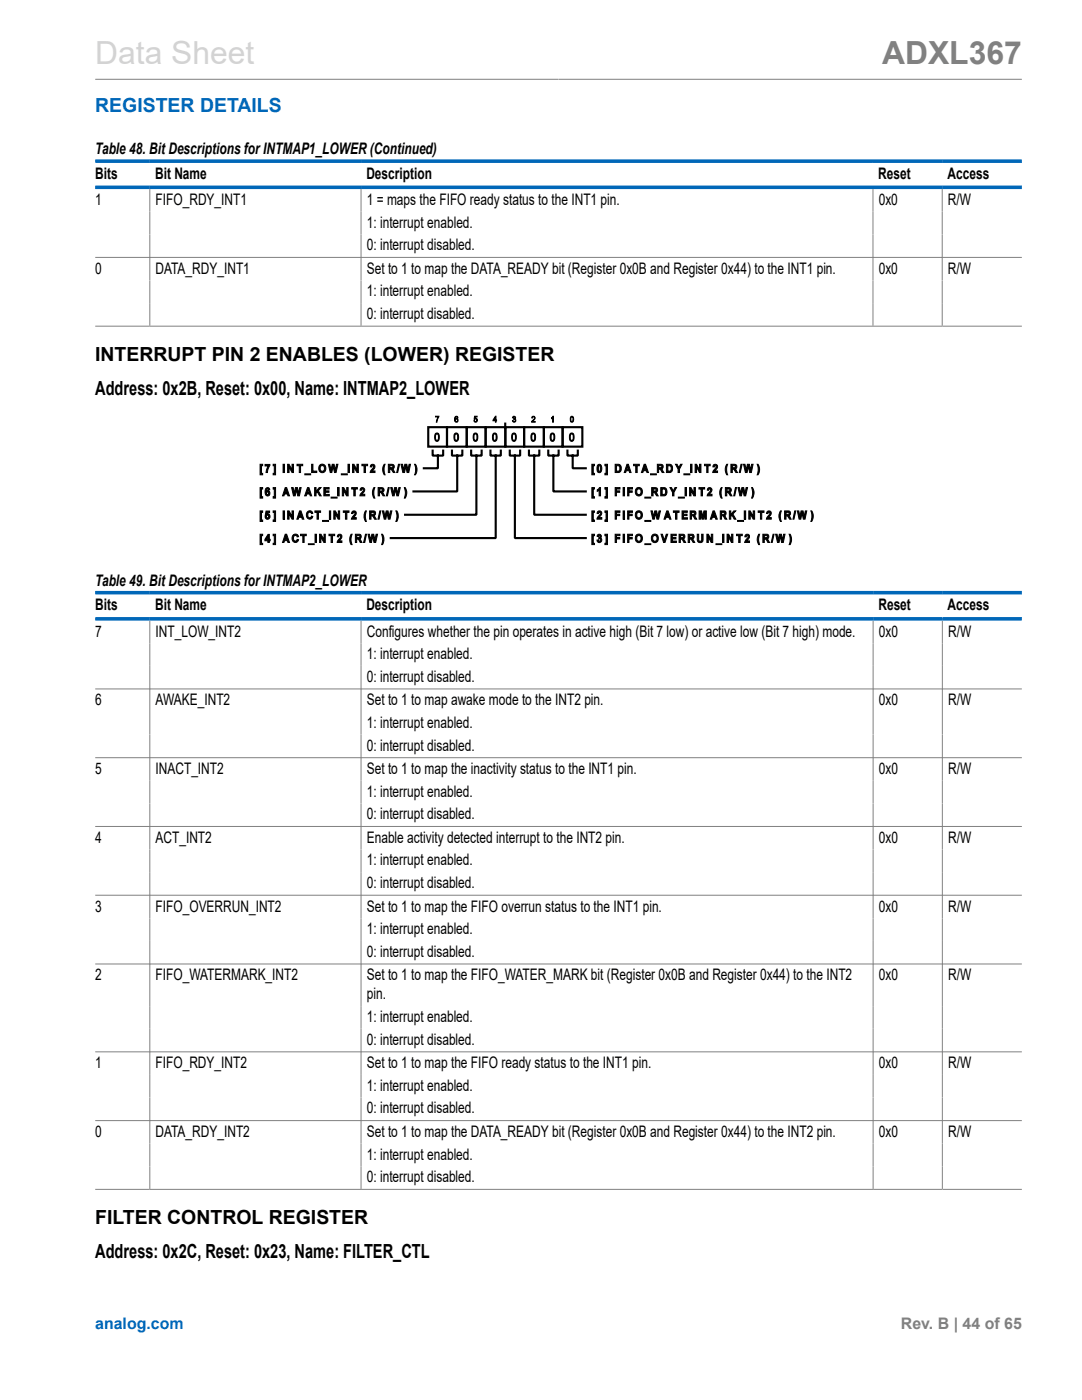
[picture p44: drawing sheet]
<svg xmlns="http://www.w3.org/2000/svg" width="216mm" height="279mm" viewBox="0 0 216 279" stroke-linecap="round" stroke-linejoin="round" font-family="sans-serif">
<defs><g id="words">
<text font-size="6.3" fill="#d3d3d3" x="19" y="12.7">Data Sheet</text>
<text font-size="6.3" fill="#808080" x="176" y="12.7">ADXL367</text>
<text font-size="3.9" fill="#0067b8" x="19" y="22.3">REGISTER DETAILS</text>
<g font-size="3.9">
<text x="19" y="72.1">INTERRUPT PIN 2 ENABLES (LOWER) REGISTER</text>
<text x="19" y="78.8">Address: 0x2B, Reset: 0x00, Name: INTMAP2_LOWER</text>
<text x="19" y="244.3">FILTER CONTROL REGISTER</text>
<text x="19" y="251.1">Address: 0x2C, Reset: 0x23, Name: FILTER_CTL</text>
</g>
<g font-size="3.2">
<text x="19" y="30.8">Table 48. Bit Descriptions for INTMAP1_LOWER (Continued)</text>
<text x="19" y="35.7">Bits</text>
<text x="31" y="35.7">Bit Name</text>
<text x="73.1" y="35.7">Description</text>
<text x="175.3" y="35.7">Reset</text>
<text x="189.1" y="35.7">Access</text>
<text x="19" y="40.9">1</text>
<text x="31" y="40.9">FIFO_RDY_INT1</text>
<text x="73.2" y="40.9">1 = maps the FIFO ready status to the INT1 pin.</text>
<text x="175.3" y="40.9">0x0</text>
<text x="189.2" y="40.9">R/W</text>
<text x="73.2" y="45.4">1: interrupt enabled.</text>
<text x="73.2" y="49.9">0: interrupt disabled.</text>
<text x="19" y="54.6">0</text>
<text x="31" y="54.6">DATA_RDY_INT1</text>
<text x="73.2" y="54.6">Set to 1 to map the DATA_READY bit (Register 0x0B and Register 0x44) to the INT1 pin.</text>
<text x="73.2" y="59.1">1: interrupt enabled.</text>
<text x="175.3" y="54.6">0x0</text>
<text x="189.2" y="54.6">R/W</text>
<text x="73.2" y="63.7">0: interrupt disabled.</text>
<text x="19" y="116.9">Table 49. Bit Descriptions for INTMAP2_LOWER</text>
<text x="19" y="121.8">Bits</text>
<text x="31" y="121.8">Bit Name</text>
<text x="73.1" y="121.8">Description</text>
<text x="175.3" y="121.8">Reset</text>
<text x="189.1" y="121.8">Access</text>
<text x="19" y="127">7</text>
<text x="31" y="127">INT_LOW_INT2</text>
<text x="73.2" y="127">Configures whether the pin operates in active high (Bit 7 low) or active low (Bit 7 high) mode.</text>
<text x="73.2" y="131.5">1: interrupt enabled.</text>
<text x="175.4" y="127">0x0</text>
<text x="189.2" y="127">R/W</text>
<text x="73.2" y="136.1">0: interrupt disabled.</text>
<text x="19" y="140.8">6</text>
<text x="31" y="140.8">AWAKE_INT2</text>
<text x="73.2" y="140.8">Set to 1 to map awake mode to the INT2 pin.</text>
<text x="175.4" y="140.8">0x0</text>
<text x="189.2" y="140.8">R/W</text>
<text x="73.2" y="145.3">1: interrupt enabled.</text>
<text x="73.2" y="149.8">0: interrupt disabled.</text>
<text x="19" y="154.5">5</text>
<text x="31" y="154.5">INACT_INT2</text>
<text x="73.2" y="154.5">Set to 1 to map the inactivity status to the INT1 pin.</text>
<text x="175.4" y="154.5">0x0</text>
<text x="189.2" y="154.5">R/W</text>
<text x="73.2" y="159">1: interrupt enabled.</text>
<text x="73.2" y="163.5">0: interrupt disabled.</text>
<text x="19" y="168.2">4</text>
<text x="31" y="168.2">ACT_INT2</text>
<text x="73.2" y="168.2">Enable activity detected interrupt to the INT2 pin.</text>
<text x="73.2" y="172.7">1: interrupt enabled.</text>
<text x="175.4" y="168.2">0x0</text>
<text x="189.2" y="168.2">R/W</text>
<text x="73.2" y="177.2">0: interrupt disabled.</text>
<text x="19" y="181.9">3</text>
<text x="31" y="181.9">FIFO_OVERRUN_INT2</text>
<text x="73.2" y="181.9">Set to 1 to map the FIFO overrun status to the INT1 pin.</text>
<text x="175.4" y="181.9">0x0</text>
<text x="189.2" y="181.9">R/W</text>
<text x="73.2" y="186.4">1: interrupt enabled.</text>
<text x="73.2" y="191">0: interrupt disabled.</text>
<text x="19" y="195.6">2</text>
<text x="31" y="195.6">FIFO_WATERMARK_INT2</text>
<text x="73.2" y="195.6">Set to 1 to map the FIFO_WATER_MARK bit (Register 0x0B and Register 0x44) to the INT2</text>
<text x="175.4" y="195.6">0x0</text>
<text x="189.2" y="195.6">R/W</text>
<text x="73.2" y="199.5">pin.</text>
<text x="73.2" y="204">1: interrupt enabled.</text>
<text x="73.2" y="208.5">0: interrupt disabled.</text>
<text x="19" y="213.2">1</text>
<text x="31" y="213.2">FIFO_RDY_INT2</text>
<text x="73.2" y="213.2">Set to 1 to map the FIFO ready status to the INT1 pin.</text>
<text x="175.4" y="213.2">0x0</text>
<text x="189.2" y="213.2">R/W</text>
<text x="73.2" y="217.7">1: interrupt enabled.</text>
<text x="19" y="226.9">0</text>
<text x="31" y="226.9">DATA_RDY_INT2</text>
<text x="73.2" y="222.2">0: interrupt disabled.</text>
<text x="73.2" y="226.9">Set to 1 to map the DATA_READY bit (Register 0x0B and Register 0x44) to the INT2 pin.</text>
<text x="175.4" y="226.9">0x0</text>
<text x="189.2" y="226.9">R/W</text>
<text x="73.2" y="231.4">1: interrupt enabled.</text>
<text x="73.2" y="235.9">0: interrupt disabled.</text>
</g>
<text font-size="3.2" fill="#0067b8" x="19" y="265.3">analog.com</text>
<text font-size="3.2" fill="#808080" x="179.8" y="265.3">Rev. B | 44 of 65</text>
</g></defs>
<path d="M19 15.8h184.9M29.9 37.7v27.3M72 37.7v27.3M174.2 37.7v27.3M188 37.7v27.3M19 51.4h184.9M19 65.1h184.9" fill="none" stroke="#808080" stroke-width=".2"/>
<path d="M19 32.2h184.9M19 37.4h184.9" fill="none" stroke="#0067b8" stroke-width=".71"/>
<g fill="none" stroke="#000" stroke-width=".43">
<path d="M85.5 85.3h3.7v3.8h-3.7zM86.3 89.9v1h2.1v-1M87.4 90.9v2.6h-2.8M89.2 85.3h3.9v3.8h-3.9zM90.2 89.9v1h2.1v-1M91.2 90.9v7.2h-8.7M93.1 85.3h3.8v3.8h-3.8zM94 89.9v1h2.1v-1M95.1 90.9v11.8h-14.3M96.9 85.3h3.9v3.8h-3.9zM97.9 89.9v1h2v-1M98.9 90.9v16.5h-20.9"/>
<path d="M100.8 84.5v.8M100.8 85.3h3.8v3.8h-3.8zM101.7 89.9v1h2.1v-1M102.7 90.9v16.5h14.2M104.6 85.3h3.9v3.8h-3.9zM105.5 89.9v1h2.1v-1M106.6 90.9v11.8h10.3M108.5 85.3h3.8v3.8h-3.8zM109.4 89.9v1h2.1v-1M110.4 90.9v7.2h6.5M112.3 85.3h3.9v3.8h-3.9zM113.2 89.9v1h2.1v-1"/>
<path d="M114.3 90.9v2.6h2.6"/>
</g>
<g fill="none" stroke="#000" stroke-width=".2">
<path d="M51.9 92.7h.5v.2h-.2v1.6h.2v.3h-.5zM51.9 97.3h.5v.3h-.2v1.5h.2v.3h-.5zM52.9 92.7h1l-.5 1.6h-.3l.4-1.3h-.6zM53 97.5l.4-.2 .4 .2v.2l-.5-.1-.2 .4a.48 .48 0 0 1 .7 .3 .48 .48 0 0 1-.4 .6 .48 .48 0 0 1-.5-.5zM54.5 92.7h.5v2.1h-.5v-.3h.2v-1.6h-.2zM54.5 97.3h.5v2.1h-.5v-.3h.2v-1.5h-.2zM56.5 92.7h.3v1.6h-.3zM56.9 97.3h.3l.6 1.7h-.3l-.2-.4h-.5l-.1 .4h-.3zM57.1 97.7l.2 .6h-.4zM57.4 92.7h.3l.6 1.1v-1.1h.3v1.6h-.3l-.6-1.1v1.1h-.3zM58.2 97.3h.3l.2 1.1 .3-1.1h.4l.2 1.2 .2-1.2h.3l-.4 1.7h-.3l-.2-1.3-.3 1.3h-.3zM59.3 92.7h1.1v.2h-.4v1.4h-.3v-1.4h-.4z"/>
<path d="M60.8 94.6h1.2v.2h-1.2zM61.4 97.3h.2l.6 1.7h-.3l-.1-.4h-.6l-.1 .4h-.3zM61.5 97.7l.2 .6h-.4zM62.2 92.7h.2v1.3h.8v.3h-1zM62.8 97.3h.3v.8l.6-.8h.4l-.6 .6 .6 1.1h-.3l-.5-.8-.2 .2v.6h-.3zM63.9 92.8a.8 .8 0 0 1 1.1 .7 .8 .8 0 0 1-1.1 .7 1.03 1.03 0 0 1 0-1.4zM64 93.1a.49 .49 0 0 1 .7 .4 .49 .49 0 0 1-.7 .4l-.1-.4zM64.6 97.3h1.1v.3h-.8v.4h.7v.2h-.7v.5h.8v.3h-1.1zM65.5 92.7h.3l.2 1.1 .3-1.1h.4l.2 1.1 .2-1.1h.3l-.3 1.6h-.4l-.2-1.2-.3 1.2h-.3zM66.1 99.2h1.2v.2h-1.2zM67.4 97.3h.3v1.7h-.3zM68.1 94.6h1.2v.2h-1.2z"/>
<path d="M68.3 97.3h.3l.6 1.1v-1.1h.3v1.7h-.3l-.6-1.1v1.1h-.3zM69.4 92.7h.3v1.6h-.3zM70.2 97.3h1.1v.3h-.4v1.4h-.3v-1.4h-.4zM70.3 92.7h.3l.6 1.1v-1.1h.3v1.6h-.3l-.6-1.1v1.1h-.3zM72 97.4a.54 .54 0 0 1 .7 .3 .54 .54 0 0 1-.3 .7l-.2 .2h.6v.4h-1l.2-.5a.67 .67 0 0 0 .4-.9l-.3 .3-.3-.1zM72.2 92.7h1.2v.2h-.5v1.4h-.3v-1.4h-.4zM74 92.8a.57 .57 0 0 1 .8 .3 .57 .57 0 0 1-.4 .7l-.1 .2h.5v.3h-.9l.1-.4a.7 .7 0 0 0 .4-.9h-.2v.2h-.3zM74.6 97.3h.2l-.2 1.1 .2 1h-.2l-.3-.9zM75.4 97.3h.7a.46 .46 0 0 1 .5 .4 .46 .46 0 0 1-.3 .5l.5 .8h-.4l-.4-.6-.2-.1-.1 .7h-.3zM75.7 97.6h.4a.2 .2 0 0 1 .3 .2 .2 .2 0 0 1-.3 .2h-.4zM76.7 92.7h.1l-.2 1 .2 1.1-.2-.2-.2-.7v-.8zM77.5 97.3h.2l-.4 1.7h-.2z"/>
<path d="M77.5 92.7h.6a.48 .48 0 0 1 .6 .3 .48 .48 0 0 1-.4 .6l.5 .7h-.3l-.4-.6-.3-.1v.7h-.3zM77.8 92.9h.4a.2 .2 0 0 1 .2 .2 .2 .2 0 0 1-.2 .2h-.4zM78 97.3h.3l.2 1.1 .2-1.1h.4l.3 1.2 .2-1.2h.3l-.4 1.7h-.3l-.3-1.3-.3 1.3h-.3zM79.5 92.7h.2l-.3 1.6h-.2zM80 92.7h.3l.2 1.1 .3-1.1h.4l.2 1.1 .2-1.1h.3l-.3 1.6h-.4l-.2-1.2-.3 1.2h-.3zM80.7 97.3h.2l.3 .9-.3 1.2h-.2l.2-1zM82.5 98h.1M82.7 92.7l.3 .1 .2 .7v.7l-.3 .6h-.2l.2-.8zM84.7 93.4h.1M86.9 83.1h.7l-.4 1.2h-.1v-.4l.3-.7h-.5zM86.9 86.5a.55 .55 0 0 1 .7 .1 .55 .55 0 0 1 .1 .6 .54 .54 0 0 1-.2 .7 .54 .54 0 0 1-.6 0 1.53 1.53 0 0 1 0-1.4zM87 86.7l.2-.1a.83 .83 0 0 1 0 1.3 .88 .88 0 0 1-.2-1.2z"/>
<path d="M90.8 86.5a.55 .55 0 0 1 .6 .1 .55 .55 0 0 1 .1 .6 .54 .54 0 0 1-.1 .7 .54 .54 0 0 1-.7 0 1.47 1.47 0 0 1 .1-1.4zM90.8 83.2l.4-.1 .2 .2-.1 .1a.22 .22 0 0 0-.3-.2 .22 .22 0 0 0-.2 .3v.2a.35 .35 0 0 1 .6 .1 .35 .35 0 0 1-.3 .5 .35 .35 0 0 1-.4-.4zM90.9 86.6h.1a.86 .86 0 0 1 0 1.3 .89 .89 0 0 1-.1-1.3zM94.6 86.5a.55 .55 0 0 1 .6 .1 .55 .55 0 0 1 .1 .6 .54 .54 0 0 1-.1 .7 .54 .54 0 0 1-.7 0 1.53 1.53 0 0 1 .1-1.4zM94.7 86.7l.2-.1a.83 .83 0 0 1 0 1.3 .88 .88 0 0 1-.2-1.2zM94.7 83.1h.5v.1h-.4l-.1 .4a.35 .35 0 0 1 .5 .1 .35 .35 0 0 1-.2 .5 .35 .35 0 0 1-.4-.3h.1a.22 .22 0 0 0 .3 .1 .22 .22 0 0 0 .1-.3 .22 .22 0 0 0-.4 0h-.1zM98.5 86.5a.55 .55 0 0 1 .6 .1 .55 .55 0 0 1 .1 .6 .54 .54 0 0 1-.1 .7 .54 .54 0 0 1-.7 0 1.48 1.48 0 0 1 .1-1.4zM98.6 86.6h.1a.86 .86 0 0 1 0 1.3 .89 .89 0 0 1-.1-1.3zM98.9 83.1h.1v.7h.1l-.1 .5h-.1v-.3h-.5zM98.9 83.4v.4h-.4zM102.3 86.5a.54 .54 0 0 1 .6 .1 .54 .54 0 0 1 .1 .6 .54 .54 0 0 1-.1 .7 .54 .54 0 0 1-.7 0 1.41 1.41 0 0 1 .1-1.4zM102.3 86.7l.3-.1a.86 .86 0 0 1 0 1.3 .88 .88 0 0 1-.3-1.2z"/>
<path d="M102.4 83.2a.29 .29 0 0 1 .4 0 .29 .29 0 0 1-.1 .4 .34 .34 0 0 1 .1 .6 .34 .34 0 0 1-.5-.3h.1a.23 .23 0 0 0 .2 .2 .23 .23 0 0 0 .2-.3 .23 .23 0 0 0-.3-.1v-.1a.19 .19 0 0 0 .3-.2 .19 .19 0 0 0-.3-.2 .19 .19 0 0 0-.1 .2h-.1zM106.1 86.5a.55 .55 0 0 1 .7 .1 .55 .55 0 0 1 .1 .6 .54 .54 0 0 1-.2 .7 .54 .54 0 0 1-.6 0 1.48 1.48 0 0 1 0-1.4zM106.2 83.2a.41 .41 0 0 1 .6 .2 .41 .41 0 0 1-.3 .5l-.2 .2h.5v.2h-.7l.1-.3a.52 .52 0 0 0 .3-.8l-.2 .1-.1 .1h-.1zM106.3 86.6h.1a.86 .86 0 0 1 0 1.3 .89 .89 0 0 1-.1-1.3zM110 86.5a.54 .54 0 0 1 .6 .1 .54 .54 0 0 1 .1 .6 .54 .54 0 0 1-.1 .7 .54 .54 0 0 1-.7 0 1.41 1.41 0 0 1 .1-1.4zM110.1 86.6h.1a.86 .86 0 0 1 0 1.3 .9 .9 0 0 1-.1-1.3zM110.3 83.1l.1 1.2h-.1v-.9l-.2 .1zM113.8 86.5a.55 .55 0 0 1 .7 .1 .55 .55 0 0 1 .1 .6 .54 .54 0 0 1-.2 .7 .54 .54 0 0 1-.6 0 1.48 1.48 0 0 1 0-1.4zM113.9 83.2a.38 .38 0 0 1 .5 0 .38 .38 0 0 1 .1 .5 .37 .37 0 0 1-.2 .5 .37 .37 0 0 1-.5-.2zM114 83.3v-.1a.47 .47 0 0 1 .3 .5 .47 .47 0 0 1-.3 .4l-.1-.2zM114 86.6h.1a.81 .81 0 0 1 0 1.3 .89 .89 0 0 1-.1-1.3zM116.8 93.4h.1"/>
<path d="M116.8 98h.1M118.1 92.7h.5v.2h-.2v1.6h.2v.3h-.5zM118.1 97.3h.5v.3h-.2v1.5h.2v.3h-.5zM119.3 92.8a.46 .46 0 0 1 .5-.1 .46 .46 0 0 1 .3 .5v.6a.47 .47 0 0 1-.5 .5 .47 .47 0 0 1-.5-.5zM119.5 93l.1-.1a.87 .87 0 0 1 0 1.1 .88 .88 0 0 1-.1-1zM119.6 97.3h.2v1.7h-.3v-1.2l-.3 .2v-.3zM120.7 92.7h.5v2.1h-.5v-.3h.2v-1.6h-.2zM120.7 97.3h.5v2.1h-.5v-.3h.2v-1.5h-.2zM122.7 92.7h.6a.84 .84 0 0 1 .7 .8 .84 .84 0 0 1-.7 .8h-.6zM122.7 97.3h1v.3h-.7v.4h.7v.2h-.7v.8h-.3zM123 92.9a.55 .55 0 0 1 .7 .6 .55 .55 0 0 1-.7 .5zM124.3 97.3h.3v1.7h-.3z"/>
<path d="M125.1 92.7h.3l.5 1.6h-.3l-.1-.4h-.5l-.2 .4h-.2zM125.2 93.1l.2 .6h-.4zM125.2 97.3h1v.3h-.7v.4h.6v.2h-.6v.8h-.3zM126.4 92.7h1.2v.2h-.5v1.4h-.2v-1.4h-.5zM127.1 97.4a.81 .81 0 0 1 1.1 .7 .81 .81 0 0 1-1.1 .8 1.04 1.04 0 0 1 0-1.5zM127.2 97.7a.49 .49 0 0 1 .7 .4 .49 .49 0 0 1-.7 .5l-.1-.5zM128.5 92.7h.3l.6 1.6h-.3l-.1-.4h-.6l-.1 .4h-.3zM128.7 93.1l.2 .6h-.4zM128.7 99.2h1.2v.2h-1.2zM129.8 94.6h1.2v.2h-1.2zM130 97.3h.7a.46 .46 0 0 1 .5 .4 .46 .46 0 0 1-.3 .5l.4 .8h-.3l-.4-.6-.2-.1-.1 .7h-.3zM130.3 97.6h.4a.2 .2 0 0 1 .2 .2 .2 .2 0 0 1-.2 .2h-.4z"/>
<path d="M131.2 92.7h.6a.48 .48 0 0 1 .5 .3 .48 .48 0 0 1-.3 .6l.5 .7h-.4l-.3-.6-.3-.1-.1 .7h-.2zM131.4 92.9h.4a.2 .2 0 0 1 .3 .2 .2 .2 0 0 1-.3 .2h-.4zM131.8 97.3h.6a.84 .84 0 0 1 .7 .8 .84 .84 0 0 1-.7 .9h-.6zM132.1 97.6a.55 .55 0 0 1 .7 .5 .55 .55 0 0 1-.7 .6zM133 92.7h.5a.84 .84 0 0 1 .7 .8 .84 .84 0 0 1-.7 .8h-.5zM133.3 92.9a.55 .55 0 0 1 .6 .6 .55 .55 0 0 1-.6 .5zM133.7 97.3h.3l.3 .7 .4-.7h.3l-.5 1v.7h-.3v-.7zM134.8 92.7h.3l.3 .6 .4-.6h.3l-.5 .9v.7h-.3v-.7zM135.4 99.2h1.1v.2h-1.1zM136.5 94.6h1.2v.2h-1.2zM136.7 97.3h.3v1.7h-.3zM137.6 97.3h.3l.6 1.1v-1.1h.3v1.7h-.4l-.5-1.1v1.1h-.3z"/>
<path d="M137.8 92.7h.3v1.6h-.3zM138.7 92.7h.3l.6 1.1v-1.1h.3v1.6h-.3l-.6-1.1v1.1h-.3zM139.5 97.3h1.1v.3h-.4v1.4h-.3v-1.4h-.4zM140.6 92.7h1.1v.2h-.4v1.4h-.3v-1.4h-.4zM141.3 97.4a.54 .54 0 0 1 .7 .3 .54 .54 0 0 1-.3 .7l-.2 .2h.6v.4h-1l.2-.5a.67 .67 0 0 0 .4-.9l-.3 .3-.3-.1zM142.4 92.8a.57 .57 0 0 1 .8 .3 .57 .57 0 0 1-.5 .7l-.1 .2h.6v.3h-1l.2-.4a.7 .7 0 0 0 .4-.9h-.2l-.1 .2h-.3zM143.9 97.3h.2l-.2 1.1 .2 1-.3-.2-.2-.7 .1-.7zM144.7 97.3h.7a.46 .46 0 0 1 .5 .4 .46 .46 0 0 1-.3 .5l.4 .8h-.3l-.4-.6-.2-.1-.1 .7h-.3zM145 97.6h.4a.2 .2 0 0 1 .2 .2 .2 .2 0 0 1-.2 .2h-.4zM145 92.7h.2l-.2 1 .2 1.1-.3-.2-.2-.7 .1-.8zM145.8 92.7h.7a.48 .48 0 0 1 .5 .3 .48 .48 0 0 1-.3 .6l.4 .7h-.3l-.4-.6-.2-.1-.1 .7h-.3zM146.1 92.9h.4a.2 .2 0 0 1 .3 .2 .2 .2 0 0 1-.3 .2h-.4z"/>
<path d="M146.8 97.3h.1l-.3 1.7h-.2zM147.3 97.3h.2l.3 1.1 .2-1.1h.4l.2 1.2 .3-1.2h.3l-.4 1.7h-.3l-.3-1.3-.3 1.3h-.3zM147.9 92.7h.2l-.4 1.6h-.2zM148.4 92.7h.2l.3 1.1 .2-1.1h.4l.3 1.1 .2-1.1h.3l-.4 1.6h-.3l-.3-1.2-.2 1.2h-.4zM150 97.3h.2l.3 .9-.3 1.2h-.2l.2-.8zM151.1 92.7l.3 .1 .2 .7-.1 .7-.2 .6h-.2l.2-.8zM51.9 102h.5v.2h-.2v1.6h.2v.3h-.5zM51.9 106.6h.5v.3h-.2v1.5h.2v.3h-.5zM53.1 102h.7v.3h-.5v.3a.5 .5 0 0 1 .6 .4 .5 .5 0 0 1-.4 .6 .5 .5 0 0 1-.6-.5h.2a.24 .24 0 0 0 .4 .2 .24 .24 0 0 0 .1-.3l-.2-.2-.5 .1zM53.5 107.1v.5h-.4zM53.5 106.6h.2v1h.2l-.2 .7h-.2v-.4h-.6v-.3zM54.5 102h.5v2.1h-.5v-.3h.2v-1.6h-.2z"/>
<path d="M54.5 106.6h.5v2.1h-.5v-.3h.2v-1.5h-.2zM56.5 102h.3v1.6h-.3zM56.9 106.6h.3l.6 1.7h-.3l-.2-.4h-.5l-.1 .4h-.3zM57.1 107l.2 .6h-.4zM57.4 102h.3l.6 1v-1h.3v1.6h-.3l-.6-1.1v1.1h-.3zM58.6 106.7h.7l.3 .4-.3 .1a.43 .43 0 0 0-.6-.3 .43 .43 0 0 0-.1 .7 .36 .36 0 0 0 .3 .4 .36 .36 0 0 0 .4-.4l.3 .1a.7 .7 0 0 1-1 .5 .7 .7 0 0 1-.3-1zM59.8 102h.3l.5 1.6h-.3l-.1-.4h-.6l-.1 .4h-.3zM59.9 102.4l.2 .6h-.4zM60 106.6h1.1v.3h-.4v1.4h-.3v-1.4h-.4zM61.3 102.2a.6 .6 0 0 1 .7-.3 .6 .6 0 0 1 .4 .5l-.2 .1a.43 .43 0 0 0-.7-.2 .43 .43 0 0 0-.1 .6 .36 .36 0 0 0 .4 .4 .36 .36 0 0 0 .4-.3l.2 .1a.69 .69 0 0 1-.9 .4 .69 .69 0 0 1-.3-1zM61.5 108.5h1.2v.2h-1.2zM62.8 102h1.2v.2h-.5v1.4h-.2v-1.4h-.5z"/>
<path d="M62.9 106.6h.2v1.7h-.2zM63.8 106.6h.3l.5 1.1v-1.1h.3v1.7h-.3l-.6-1.1v1.1h-.2zM64.4 103.9h1.2v.2h-1.2zM65.6 106.6h1.2v.3h-.4v1.4h-.3v-1.4h-.5zM65.7 102h.3v1.6h-.3zM66.6 102h.3l.6 1v-1h.3v1.6h-.3l-.6-1.1v1.1h-.3zM67.5 106.7a.52 .52 0 0 1 .7 .3 .52 .52 0 0 1-.3 .7l-.2 .3h.5v.3h-.9l.1-.5a.76 .76 0 0 0 .5-.8l-.2-.1-.1 .3-.3-.1zM68.5 102h1.1v.2h-.4v1.4h-.3v-1.4h-.4zM70.1 106.6h.2l-.3 1.1 .3 1h-.2l-.3-.9v-.5zM70.3 102.1a.53 .53 0 0 1 .7 .2 .53 .53 0 0 1-.2 .7l-.3 .3h.6v.3h-1l.2-.4a.77 .77 0 0 0 .5-.9h-.3l-.1 .2h-.3zM70.9 106.6h.6a.47 .47 0 0 1 .6 .4 .47 .47 0 0 1-.4 .5l.5 .8h-.3l-.5-.7h-.2v.7h-.3zM71.2 106.9h.4a.2 .2 0 0 1 .2 .2 .2 .2 0 0 1-.2 .2h-.4z"/>
<path d="M72.9 106.6h.2l-.3 1.7h-.2zM72.9 102h.2l-.2 1 .2 1.1h-.2l-.3-.9zM73.4 106.6h.3l.2 1.2 .3-1.2h.4l.2 1.2 .3-1.2h.2l-.3 1.7h-.4l-.2-1.3-.3 1.3h-.3zM73.7 102h.7a.47 .47 0 0 1 .5 .3 .47 .47 0 0 1-.3 .6l.5 .7h-.4l-.4-.7h-.3v.7h-.3zM74 102.2h.4a.2 .2 0 0 1 .3 .2 .2 .2 0 0 1-.2 .2h-.5zM75.8 102h.2l-.4 1.6h-.2zM76.2 106.6h.1l.3 .7v.7l-.3 .7h-.1l.2-1zM76.3 102h.3l.2 1.1 .3-1.1h.3l.3 1.1 .2-1.1h.3l-.4 1.6h-.3l-.3-1.2-.2 1.2h-.3zM78 107.4h.1M79 102l.3 .1 .2 .7-.3 1.3h-.2l.2-1.1zM80.9 102.7h.1M116.8 102.7h.1"/>
<path d="M116.8 107.4h.1M118.1 102h.5v.2h-.2v1.6h.2v.3h-.5zM118.1 106.6h.5v.3h-.2v1.5h.2v.3h-.5zM119.3 106.7a.42 .42 0 0 1 .6 .1 .42 .42 0 0 1-.1 .6 .47 .47 0 0 1 0 .8 .47 .47 0 0 1-.7-.4h.3l.1 .2a.24 .24 0 0 0 .3-.3 .24 .24 0 0 0-.3-.2v-.2a.18 .18 0 0 0 .2-.2 .18 .18 0 0 0-.2-.1l-.1 .1-.3-.1zM119.3 102.1a.54 .54 0 0 1 .7 .2 .54 .54 0 0 1-.3 .7l-.2 .3h.6v.3h-1l.2-.4a.77 .77 0 0 0 .4-.9l-.6 .2zM120.7 102h.5v2.1h-.5v-.3h.2v-1.6h-.2zM120.7 106.6h.5v2.1h-.5v-.3h.2v-1.5h-.2zM122.7 102h1v.2h-.7v.4h.7v.3h-.7v.7h-.3zM122.7 106.6h1v.3h-.7v.4h.7v.3h-.7v.7h-.3zM124.3 102h.3v1.6h-.3zM124.3 106.6h.3v1.7h-.3zM125.2 102h1v.2h-.7v.4h.6v.3h-.6v.7h-.3z"/>
<path d="M125.2 106.6h1v.3h-.7v.4h.6v.3h-.6v.7h-.3zM127 102.1a.8 .8 0 0 1 1 .1 .8 .8 0 0 1 .1 1 .74 .74 0 0 1-1 .3 .74 .74 0 0 1-.3-.9zM127 106.8a.8 .8 0 0 1 1 0 .8 .8 0 0 1 .1 1.1 .74 .74 0 0 1-1 .3 .74 .74 0 0 1-.3-1zM127.2 102.4a.49 .49 0 0 1 .7 .4 .49 .49 0 0 1-.7 .4l-.1-.4zM127.2 107a.49 .49 0 0 1 .7 .4 .49 .49 0 0 1-.7 .5l-.1-.5zM128.7 103.9h1.2v.2h-1.2zM128.7 108.5h1.2v.2h-1.2zM129.9 102h.3l.2 1.1 .3-1.1h.3l.2 1.1 .3-1.1h.3l-.4 1.6h-.3l-.3-1.2-.2 1.2h-.3zM130.2 106.8a.75 .75 0 0 1 .9-.1 .75 .75 0 0 1 .2 1 .73 .73 0 0 1-.9 .5 .73 .73 0 0 1-.4-1zM130.3 107a.5 .5 0 0 1 .8 .4 .5 .5 0 0 1-.7 .5l-.2-.5zM131.9 106.6h.3l.4 1.2 .3-1.2h.3l-.5 1.7h-.3zM133 102h.3l.6 1.6h-.3l-.1-.4h-.6l-.1 .4h-.3z"/>
<path d="M133.2 102.4l.2 .6h-.4zM133.9 106.6h1v.3h-.8v.4h.8v.3h-.8v.4h.9v.3h-1.1zM134.4 102h1.1v.2h-.4v1.4h-.3v-1.4h-.4zM135.5 106.6h.6a.47 .47 0 0 1 .6 .4 .47 .47 0 0 1-.4 .5l.5 .8h-.3l-.5-.7h-.2v.7h-.3zM135.8 106.9h.4a.2 .2 0 0 1 .2 .2 .2 .2 0 0 1-.2 .2h-.4zM136.1 102h1v.2h-.7v.4h.7v.3h-.7v.4h.8v.3h-1.1zM137.3 106.6h.6a.46 .46 0 0 1 .6 .4 .46 .46 0 0 1-.4 .5l.5 .8h-.3l-.5-.7h-.2v.7h-.3zM137.6 106.9h.4a.2 .2 0 0 1 .2 .2 .2 .2 0 0 1-.2 .2h-.4zM137.7 102h.6a.47 .47 0 0 1 .6 .3 .47 .47 0 0 1-.4 .6l.5 .7h-.3l-.5-.7h-.2v.7h-.3zM138 102.2h.4a.2 .2 0 0 1 .2 .2 .2 .2 0 0 1-.2 .2h-.4zM139.1 106.6h.3v.9a.34 .34 0 0 0 .3 .5 .34 .34 0 0 0 .3-.5v-.9h.3v.9a.61 .61 0 0 1-.6 .8 .61 .61 0 0 1-.6-.8zM139.5 102h.5l.2 1.1 .3-1.1h.4v1.6h-.2l-.1-1.3-.2 1.3h-.3l-.3-1.3v1.3h-.3z"/>
<path d="M141.1 106.6h.2l.6 1.1v-1.1h.3v1.7h-.3l-.6-1.1v1.1h-.2zM142.3 102h.3l.5 1.6h-.3l-.1-.4h-.6l-.1 .4h-.3zM142.4 102.4l.2 .6h-.4zM142.9 108.5h1.1v.2h-1.1zM143.7 102h.6a.47 .47 0 0 1 .6 .3 .47 .47 0 0 1-.4 .6l.5 .7h-.3l-.5-.7h-.2v.7h-.3zM144 102.2h.4a.2 .2 0 0 1 .2 .2 .2 .2 0 0 1-.2 .2h-.4zM144.2 106.6h.3v1.7h-.3zM145.1 106.6h.3l.6 1.1v-1.1h.2v1.7h-.2l-.6-1.1v1.1h-.3zM145.5 102h.3v.7l.6-.7h.4l-.6 .6 .6 1h-.3l-.4-.8-.3 .3v.5h-.3zM147 106.6h1.1v.3h-.4v1.4h-.3v-1.4h-.4zM147.2 103.9h1.2v.2h-1.2zM148.5 102h.3v1.6h-.3z"/>
<path d="M148.8 106.7a.52 .52 0 0 1 .7 .3 .52 .52 0 0 1-.3 .7l-.2 .3h.6v.3h-1l.2-.5a.72 .72 0 0 0 .4-.9l-.2 .1-.1 .2-.3-.1zM149.4 102h.3l.6 1v-1h.3v1.6h-.3l-.6-1.1v1.1h-.3zM151.3 102h1.1v.2h-.4v1.4h-.3v-1.4h-.4zM151.4 106.6h.2l-.2 1.1 .2 1-.3-.2a1.87 1.87 0 0 1 .1-1.9zM152.2 106.6h.6a.47 .47 0 0 1 .6 .4 .47 .47 0 0 1-.3 .5l.5 .8h-.4l-.5-.7h-.2v.7h-.3zM152.5 106.9h.6v.4h-.6zM153.1 102.1a.53 .53 0 0 1 .8 .2 .53 .53 0 0 1-.3 .7l-.2 .3h.5v.3h-1l.2-.4a.78 .78 0 0 0 .5-.9h-.2l-.2 .2h-.2zM154.3 106.6h.2l-.4 1.7h-.2zM154.8 106.6h.3l.2 1.2 .2-1.2h.4l.2 1.2 .3-1.2h.2l-.3 1.7h-.3l-.3-1.3-.2 1.3h-.4zM155.7 102h.2l-.2 1 .2 1.1-.3-.2a1.91 1.91 0 0 1 .1-1.9zM156.6 102h.6a.46 .46 0 0 1 .5 .3 .46 .46 0 0 1-.3 .6l.5 .7h-.4l-.4-.7h-.3v.7h-.2zM156.8 102.2h.4a.2 .2 0 0 1 .3 .2 .2 .2 0 0 1-.2 .2h-.5z"/>
<path d="M157.5 106.6h.2l.2 .9-.2 1.2h-.2l.2-.8zM158.6 102h.2l-.4 1.6h-.2zM159.1 102h.3l.2 1.1 .2-1.1h.4l.3 1.1 .2-1.1h.3l-.4 1.6h-.3l-.3-1.2-.2 1.2h-.4zM161.8 102l.3 .1 .2 .7-.1 .7-.2 .6h-.2l.2-.8z"/>
<circle cx="53.4" cy="98.5" r=".24"/>
<circle cx="91.1" cy="83.9" r=".23"/>
</g>
<g fill="#000">
<path d="M51.9 92.7h.5v.2h-.2v1.6h.2v.3h-.5zM51.9 97.3h.5v.3h-.2v1.5h.2v.3h-.5zM52.9 92.7h1l-.5 1.6h-.3l.4-1.3h-.6zM54.5 92.7h.5v2.1h-.5v-.3h.2v-1.6h-.2zM54.5 97.3h.5v2.1h-.5v-.3h.2v-1.5h-.2zM56.5 92.7h.3v1.6h-.3zM57.4 92.7h.3l.6 1.1v-1.1h.3v1.6h-.3l-.6-1.1v1.1h-.3zM58.2 97.3h.3l.2 1.1 .3-1.1h.4l.2 1.2 .2-1.2h.3l-.4 1.7h-.3l-.2-1.3-.3 1.3h-.3zM59.3 92.7h1.1v.2h-.4v1.4h-.3v-1.4h-.4zM60.8 94.6h1.2v.2h-1.2zM62.2 92.7h.2v1.3h.8v.3h-1zM62.8 97.3h.3v.8l.6-.8h.4l-.6 .6 .6 1.1h-.3l-.5-.8-.2 .2v.6h-.3z"/>
<path d="M64.6 97.3h1.1v.3h-.8v.4h.7v.2h-.7v.5h.8v.3h-1.1zM65.5 92.7h.3l.2 1.1 .3-1.1h.4l.2 1.1 .2-1.1h.3l-.3 1.6h-.4l-.2-1.2-.3 1.2h-.3zM66.1 99.2h1.2v.2h-1.2zM67.4 97.3h.3v1.7h-.3zM68.1 94.6h1.2v.2h-1.2zM68.3 97.3h.3l.6 1.1v-1.1h.3v1.7h-.3l-.6-1.1v1.1h-.3zM69.4 92.7h.3v1.6h-.3zM70.3 92.7h.3l.6 1.1v-1.1h.3v1.6h-.3l-.6-1.1v1.1h-.3zM70.2 97.3h1.1v.3h-.4v1.4h-.3v-1.4h-.4zM72.2 92.7h1.2v.2h-.5v1.4h-.3v-1.4h-.4zM72 97.4a.54 .54 0 0 1 .7 .3 .54 .54 0 0 1-.3 .7l-.2 .2h.6v.4h-1l.2-.5a.67 .67 0 0 0 .4-.9l-.3 .3-.3-.1zM74.6 97.3h.2l-.2 1.1 .2 1h-.2l-.3-.9z"/>
<path d="M74 92.8a.57 .57 0 0 1 .8 .3 .57 .57 0 0 1-.4 .7l-.1 .2h.5v.3h-.9l.1-.4a.7 .7 0 0 0 .4-.9h-.2v.2h-.3zM76.7 92.7h.1l-.2 1 .2 1.1-.2-.2-.2-.7v-.8zM77.5 97.3h.2l-.4 1.7h-.2zM78 97.3h.3l.2 1.1 .2-1.1h.4l.3 1.2 .2-1.2h.3l-.4 1.7h-.3l-.3-1.3-.3 1.3h-.3zM79.5 92.7h.2l-.3 1.6h-.2zM80 92.7h.3l.2 1.1 .3-1.1h.4l.2 1.1 .2-1.1h.3l-.3 1.6h-.4l-.2-1.2-.3 1.2h-.3zM80.7 97.3h.2l.3 .9-.3 1.2h-.2l.2-1zM82.7 92.7l.3 .1 .2 .7v.7l-.3 .6h-.2l.2-.8zM86.9 83.1h.7l-.4 1.2h-.1v-.4l.3-.7h-.5zM94.7 83.1h.5v.1h-.4l-.1 .4a.35 .35 0 0 1 .5 .1 .35 .35 0 0 1-.2 .5 .35 .35 0 0 1-.4-.3h.1a.22 .22 0 0 0 .3 .1 .22 .22 0 0 0 .1-.3 .22 .22 0 0 0-.4 0h-.1zM102.4 83.2a.29 .29 0 0 1 .4 0 .29 .29 0 0 1-.1 .4 .34 .34 0 0 1 .1 .6 .34 .34 0 0 1-.5-.3h.1a.23 .23 0 0 0 .2 .2 .23 .23 0 0 0 .2-.3 .23 .23 0 0 0-.3-.1v-.1a.19 .19 0 0 0 .3-.2 .19 .19 0 0 0-.3-.2 .19 .19 0 0 0-.1 .2h-.1zM106.2 83.2a.41 .41 0 0 1 .6 .2 .41 .41 0 0 1-.3 .5l-.2 .2h.5v.2h-.7l.1-.3a.52 .52 0 0 0 .3-.8l-.2 .1-.1 .1h-.1z"/>
<path d="M110.3 83.1l.1 1.2h-.1v-.9l-.2 .1zM118.1 92.7h.5v.2h-.2v1.6h.2v.3h-.5zM118.1 97.3h.5v.3h-.2v1.5h.2v.3h-.5zM119.6 97.3h.2v1.7h-.3v-1.2l-.3 .2v-.3zM120.7 92.7h.5v2.1h-.5v-.3h.2v-1.6h-.2zM120.7 97.3h.5v2.1h-.5v-.3h.2v-1.5h-.2zM122.7 97.3h1v.3h-.7v.4h.7v.2h-.7v.8h-.3zM124.3 97.3h.3v1.7h-.3zM125.2 97.3h1v.3h-.7v.4h.6v.2h-.6v.8h-.3zM126.4 92.7h1.2v.2h-.5v1.4h-.2v-1.4h-.5zM128.7 99.2h1.2v.2h-1.2zM129.8 94.6h1.2v.2h-1.2z"/>
<path d="M133.7 97.3h.3l.3 .7 .4-.7h.3l-.5 1v.7h-.3v-.7zM134.8 92.7h.3l.3 .6 .4-.6h.3l-.5 .9v.7h-.3v-.7zM135.4 99.2h1.1v.2h-1.1zM136.5 94.6h1.2v.2h-1.2zM136.7 97.3h.3v1.7h-.3zM137.6 97.3h.3l.6 1.1v-1.1h.3v1.7h-.4l-.5-1.1v1.1h-.3zM137.8 92.7h.3v1.6h-.3zM138.7 92.7h.3l.6 1.1v-1.1h.3v1.6h-.3l-.6-1.1v1.1h-.3zM139.5 97.3h1.1v.3h-.4v1.4h-.3v-1.4h-.4zM140.6 92.7h1.1v.2h-.4v1.4h-.3v-1.4h-.4zM141.3 97.4a.54 .54 0 0 1 .7 .3 .54 .54 0 0 1-.3 .7l-.2 .2h.6v.4h-1l.2-.5a.67 .67 0 0 0 .4-.9l-.3 .3-.3-.1zM142.4 92.8a.57 .57 0 0 1 .8 .3 .57 .57 0 0 1-.5 .7l-.1 .2h.6v.3h-1l.2-.4a.7 .7 0 0 0 .4-.9h-.2l-.1 .2h-.3z"/>
<path d="M143.9 97.3h.2l-.2 1.1 .2 1-.3-.2-.2-.7 .1-.7zM145 92.7h.2l-.2 1 .2 1.1-.3-.2-.2-.7 .1-.8zM146.8 97.3h.1l-.3 1.7h-.2zM147.9 92.7h.2l-.4 1.6h-.2zM147.3 97.3h.2l.3 1.1 .2-1.1h.4l.2 1.2 .3-1.2h.3l-.4 1.7h-.3l-.3-1.3-.3 1.3h-.3zM148.4 92.7h.2l.3 1.1 .2-1.1h.4l.3 1.1 .2-1.1h.3l-.4 1.6h-.3l-.3-1.2-.2 1.2h-.4zM150 97.3h.2l.3 .9-.3 1.2h-.2l.2-.8zM151.1 92.7l.3 .1 .2 .7-.1 .7-.2 .6h-.2l.2-.8zM51.9 102h.5v.2h-.2v1.6h.2v.3h-.5zM51.9 106.6h.5v.3h-.2v1.5h.2v.3h-.5zM53.1 102h.7v.3h-.5v.3a.5 .5 0 0 1 .6 .4 .5 .5 0 0 1-.4 .6 .5 .5 0 0 1-.6-.5h.2a.24 .24 0 0 0 .4 .2 .24 .24 0 0 0 .1-.3l-.2-.2-.5 .1zM54.5 102h.5v2.1h-.5v-.3h.2v-1.6h-.2z"/>
<path d="M54.5 106.6h.5v2.1h-.5v-.3h.2v-1.5h-.2zM56.5 102h.3v1.6h-.3zM57.4 102h.3l.6 1v-1h.3v1.6h-.3l-.6-1.1v1.1h-.3zM58.6 106.7h.7l.3 .4-.3 .1a.43 .43 0 0 0-.6-.3 .43 .43 0 0 0-.1 .7 .36 .36 0 0 0 .3 .4 .36 .36 0 0 0 .4-.4l.3 .1a.7 .7 0 0 1-1 .5 .7 .7 0 0 1-.3-1zM60 106.6h1.1v.3h-.4v1.4h-.3v-1.4h-.4zM61.5 108.5h1.2v.2h-1.2zM61.3 102.2a.6 .6 0 0 1 .7-.3 .6 .6 0 0 1 .4 .5l-.2 .1a.43 .43 0 0 0-.7-.2 .43 .43 0 0 0-.1 .6 .36 .36 0 0 0 .4 .4 .36 .36 0 0 0 .4-.3l.2 .1a.69 .69 0 0 1-.9 .4 .69 .69 0 0 1-.3-1zM62.9 106.6h.2v1.7h-.2zM62.8 102h1.2v.2h-.5v1.4h-.2v-1.4h-.5zM63.8 106.6h.3l.5 1.1v-1.1h.3v1.7h-.3l-.6-1.1v1.1h-.2zM64.4 103.9h1.2v.2h-1.2zM65.7 102h.3v1.6h-.3z"/>
<path d="M65.6 106.6h1.2v.3h-.4v1.4h-.3v-1.4h-.5zM66.6 102h.3l.6 1v-1h.3v1.6h-.3l-.6-1.1v1.1h-.3zM67.5 106.7a.52 .52 0 0 1 .7 .3 .52 .52 0 0 1-.3 .7l-.2 .3h.5v.3h-.9l.1-.5a.76 .76 0 0 0 .5-.8l-.2-.1-.1 .3-.3-.1zM68.5 102h1.1v.2h-.4v1.4h-.3v-1.4h-.4zM70.1 106.6h.2l-.3 1.1 .3 1h-.2l-.3-.9v-.5zM70.3 102.1a.53 .53 0 0 1 .7 .2 .53 .53 0 0 1-.2 .7l-.3 .3h.6v.3h-1l.2-.4a.77 .77 0 0 0 .5-.9h-.3l-.1 .2h-.3zM72.9 106.6h.2l-.3 1.7h-.2zM72.9 102h.2l-.2 1 .2 1.1h-.2l-.3-.9zM73.4 106.6h.3l.2 1.2 .3-1.2h.4l.2 1.2 .3-1.2h.2l-.3 1.7h-.4l-.2-1.3-.3 1.3h-.3zM75.8 102h.2l-.4 1.6h-.2zM76.2 106.6h.1l.3 .7v.7l-.3 .7h-.1l.2-1zM76.3 102h.3l.2 1.1 .3-1.1h.3l.3 1.1 .2-1.1h.3l-.4 1.6h-.3l-.3-1.2-.2 1.2h-.3z"/>
<path d="M79 102l.3 .1 .2 .7-.3 1.3h-.2l.2-1.1zM118.1 102h.5v.2h-.2v1.6h.2v.3h-.5zM118.1 106.6h.5v.3h-.2v1.5h.2v.3h-.5zM119.3 106.7a.42 .42 0 0 1 .6 .1 .42 .42 0 0 1-.1 .6 .47 .47 0 0 1 0 .8 .47 .47 0 0 1-.7-.4h.3l.1 .2a.24 .24 0 0 0 .3-.3 .24 .24 0 0 0-.3-.2v-.2a.18 .18 0 0 0 .2-.2 .18 .18 0 0 0-.2-.1l-.1 .1-.3-.1zM119.3 102.1a.54 .54 0 0 1 .7 .2 .54 .54 0 0 1-.3 .7l-.2 .3h.6v.3h-1l.2-.4a.77 .77 0 0 0 .4-.9l-.6 .2zM120.7 102h.5v2.1h-.5v-.3h.2v-1.6h-.2zM120.7 106.6h.5v2.1h-.5v-.3h.2v-1.5h-.2zM122.7 102h1v.2h-.7v.4h.7v.3h-.7v.7h-.3zM122.7 106.6h1v.3h-.7v.4h.7v.3h-.7v.7h-.3zM124.3 102h.3v1.6h-.3zM124.3 106.6h.3v1.7h-.3zM125.2 102h1v.2h-.7v.4h.6v.3h-.6v.7h-.3z"/>
<path d="M125.2 106.6h1v.3h-.7v.4h.6v.3h-.6v.7h-.3zM128.7 103.9h1.2v.2h-1.2zM128.7 108.5h1.2v.2h-1.2zM129.9 102h.3l.2 1.1 .3-1.1h.3l.2 1.1 .3-1.1h.3l-.4 1.6h-.3l-.3-1.2-.2 1.2h-.3zM131.9 106.6h.3l.4 1.2 .3-1.2h.3l-.5 1.7h-.3zM133.9 106.6h1v.3h-.8v.4h.8v.3h-.8v.4h.9v.3h-1.1zM134.4 102h1.1v.2h-.4v1.4h-.3v-1.4h-.4zM136.1 102h1v.2h-.7v.4h.7v.3h-.7v.4h.8v.3h-1.1zM139.1 106.6h.3v.9a.34 .34 0 0 0 .3 .5 .34 .34 0 0 0 .3-.5v-.9h.3v.9a.61 .61 0 0 1-.6 .8 .61 .61 0 0 1-.6-.8zM139.5 102h.5l.2 1.1 .3-1.1h.4v1.6h-.2l-.1-1.3-.2 1.3h-.3l-.3-1.3v1.3h-.3zM141.1 106.6h.2l.6 1.1v-1.1h.3v1.7h-.3l-.6-1.1v1.1h-.2zM142.9 108.5h1.1v.2h-1.1z"/>
<path d="M144.2 106.6h.3v1.7h-.3zM145.1 106.6h.3l.6 1.1v-1.1h.2v1.7h-.2l-.6-1.1v1.1h-.3zM145.5 102h.3v.7l.6-.7h.4l-.6 .6 .6 1h-.3l-.4-.8-.3 .3v.5h-.3zM147.2 103.9h1.2v.2h-1.2zM147 106.6h1.1v.3h-.4v1.4h-.3v-1.4h-.4zM148.5 102h.3v1.6h-.3zM149.4 102h.3l.6 1v-1h.3v1.6h-.3l-.6-1.1v1.1h-.3zM148.8 106.7a.52 .52 0 0 1 .7 .3 .52 .52 0 0 1-.3 .7l-.2 .3h.6v.3h-1l.2-.5a.72 .72 0 0 0 .4-.9l-.2 .1-.1 .2-.3-.1zM151.4 106.6h.2l-.2 1.1 .2 1-.3-.2a1.87 1.87 0 0 1 .1-1.9zM151.3 102h1.1v.2h-.4v1.4h-.3v-1.4h-.4zM153.1 102.1a.53 .53 0 0 1 .8 .2 .53 .53 0 0 1-.3 .7l-.2 .3h.5v.3h-1l.2-.4a.78 .78 0 0 0 .5-.9h-.2l-.2 .2h-.2zM154.3 106.6h.2l-.4 1.7h-.2z"/>
<path d="M154.8 106.6h.3l.2 1.2 .2-1.2h.4l.2 1.2 .3-1.2h.2l-.3 1.7h-.3l-.3-1.3-.2 1.3h-.4zM155.7 102h.2l-.2 1 .2 1.1-.3-.2a1.91 1.91 0 0 1 .1-1.9zM157.5 106.6h.2l.2 .9-.2 1.2h-.2l.2-.8zM158.6 102h.2l-.4 1.6h-.2zM159.1 102h.3l.2 1.1 .2-1.1h.4l.3 1.1 .2-1.1h.3l-.4 1.6h-.3l-.3-1.2-.2 1.2h-.4zM161.8 102l.3 .1 .2 .7-.1 .7-.2 .6h-.2l.2-.8z"/>
<path d="M53 97.5l.4-.2 .4 .2v.2l-.5-.1-.2 .4a.48 .48 0 0 1 .7 .3 .48 .48 0 0 1-.4 .6 .48 .48 0 0 1-.5-.5zM53.2 98.5a.24 .24 0 0 0 .4 0 .24 .24 0 0 0-.4 0z"/>
<path d="M56.9 97.3h.3l.6 1.7h-.3l-.2-.4h-.5l-.1 .4h-.3zM57.1 97.7l-.2 .6h.4z"/>
<path d="M61.4 97.3h.2l.6 1.7h-.3l-.1-.4h-.6l-.1 .4h-.3zM61.5 97.7l-.2 .6h.4z"/>
<path d="M63.9 92.8a.8 .8 0 0 1 1.1 .7 .8 .8 0 0 1-1.1 .7 1.03 1.03 0 0 1 0-1.4zM64 93.1a.51 .51 0 0 0-.1 .7 .51 .51 0 0 0 .8 0 .51 .51 0 0 0 0-.7 .51 .51 0 0 0-.7 0z"/>
<path d="M75.4 97.3h.7a.46 .46 0 0 1 .5 .4 .46 .46 0 0 1-.3 .5l.5 .8h-.4l-.4-.6-.2-.1-.1 .7h-.3zM75.7 97.6v.4h.4a.2 .2 0 0 0 .3-.2 .2 .2 0 0 0-.3-.2z"/>
<path d="M77.5 92.7h.6a.48 .48 0 0 1 .6 .3 .48 .48 0 0 1-.4 .6l.5 .7h-.3l-.4-.6-.3-.1v.7h-.3zM77.8 92.9v.4h.4a.2 .2 0 0 0 .2-.2 .2 .2 0 0 0-.2-.2z"/>
<path d="M86.9 86.5a.55 .55 0 0 1 .7 .1 .55 .55 0 0 1 .1 .6 .54 .54 0 0 1-.2 .7 .54 .54 0 0 1-.6 0 1.53 1.53 0 0 1 0-1.4zM87 86.7a.88 .88 0 0 0 .2 1.2 .83 .83 0 0 0 0-1.3z"/>
<path d="M90.8 86.5a.55 .55 0 0 1 .6 .1 .55 .55 0 0 1 .1 .6 .54 .54 0 0 1-.1 .7 .54 .54 0 0 1-.7 0 1.47 1.47 0 0 1 .1-1.4zM90.9 86.6a.99 .99 0 0 0 .1 1.3 .86 .86 0 0 0 0-1.3z"/>
<path d="M90.8 83.2l.4-.1 .2 .2-.1 .1a.22 .22 0 0 0-.3-.2 .22 .22 0 0 0-.2 .3v.2a.35 .35 0 0 1 .6 .1 .35 .35 0 0 1-.3 .5 .35 .35 0 0 1-.4-.4zM90.8 83.9a.25 .25 0 0 0 .5 0 .25 .25 0 0 0-.5 0z"/>
<path d="M94.6 86.5a.55 .55 0 0 1 .6 .1 .55 .55 0 0 1 .1 .6 .54 .54 0 0 1-.1 .7 .54 .54 0 0 1-.7 0 1.53 1.53 0 0 1 .1-1.4zM94.7 86.7a.88 .88 0 0 0 .2 1.2 .83 .83 0 0 0 0-1.3z"/>
<path d="M98.5 86.5a.55 .55 0 0 1 .6 .1 .55 .55 0 0 1 .1 .6 .54 .54 0 0 1-.1 .7 .54 .54 0 0 1-.7 0 1.48 1.48 0 0 1 .1-1.4zM98.6 86.6a.99 .99 0 0 0 .1 1.3 .86 .86 0 0 0 0-1.3z"/>
<path d="M98.9 83.1h.1v.7h.1l-.1 .5h-.1v-.3h-.5zM98.9 83.4l-.4 .4h.4z"/>
<path d="M102.3 86.5a.54 .54 0 0 1 .6 .1 .54 .54 0 0 1 .1 .6 .54 .54 0 0 1-.1 .7 .54 .54 0 0 1-.7 0 1.41 1.41 0 0 1 .1-1.4zM102.3 86.7a.88 .88 0 0 0 .3 1.2 .86 .86 0 0 0 0-1.3z"/>
<path d="M106.1 86.5a.55 .55 0 0 1 .7 .1 .55 .55 0 0 1 .1 .6 .54 .54 0 0 1-.2 .7 .54 .54 0 0 1-.6 0 1.48 1.48 0 0 1 0-1.4zM106.3 86.6a.99 .99 0 0 0 .1 1.3 .86 .86 0 0 0 0-1.3z"/>
<path d="M110 86.5a.54 .54 0 0 1 .6 .1 .54 .54 0 0 1 .1 .6 .54 .54 0 0 1-.1 .7 .54 .54 0 0 1-.7 0 1.41 1.41 0 0 1 .1-1.4zM110.1 86.6a1.01 1.01 0 0 0 .1 1.3 .86 .86 0 0 0 0-1.3z"/>
<path d="M113.8 86.5a.55 .55 0 0 1 .7 .1 .55 .55 0 0 1 .1 .6 .54 .54 0 0 1-.2 .7 .54 .54 0 0 1-.6 0 1.48 1.48 0 0 1 0-1.4zM114 86.6a.99 .99 0 0 0 .1 1.3 .81 .81 0 0 0 0-1.3z"/>
<path d="M113.9 83.2a.38 .38 0 0 1 .5 0 .38 .38 0 0 1 .1 .5 .37 .37 0 0 1-.2 .5 .37 .37 0 0 1-.5-.2zM114 83.3l-.1 .6 .1 .2a.47 .47 0 0 0 .3-.4 .47 .47 0 0 0-.3-.5z"/>
<path d="M119.3 92.8a.46 .46 0 0 1 .5-.1 .46 .46 0 0 1 .3 .5v.6a.47 .47 0 0 1-.5 .5 .47 .47 0 0 1-.5-.5zM119.5 93l-.1 .1a.67 .67 0 0 0 .2 .9 .87 .87 0 0 0 0-1.1z"/>
<path d="M122.7 92.7h.6a.84 .84 0 0 1 .7 .8 .84 .84 0 0 1-.7 .8h-.6zM123 92.9v1.1a.55 .55 0 0 0 .7-.5 .55 .55 0 0 0-.7-.6z"/>
<path d="M125.1 92.7h.3l.5 1.6h-.3l-.1-.4h-.5l-.2 .4h-.2zM125.2 93.1l-.2 .6h.4z"/>
<path d="M127.1 97.4a.81 .81 0 0 1 1.1 .7 .81 .81 0 0 1-1.1 .8 1.04 1.04 0 0 1 0-1.5zM127.2 97.7a.51 .51 0 0 0-.1 .8 .51 .51 0 0 0 .8 0 .51 .51 0 0 0-.1-.7 .51 .51 0 0 0-.6-.1z"/>
<path d="M128.5 92.7h.3l.6 1.6h-.3l-.1-.4h-.6l-.1 .4h-.3zM128.7 93.1l-.2 .6h.4z"/>
<path d="M130 97.3h.7a.46 .46 0 0 1 .5 .4 .46 .46 0 0 1-.3 .5l.4 .8h-.3l-.4-.6-.2-.1-.1 .7h-.3zM130.3 97.6v.4h.4a.2 .2 0 0 0 .2-.2 .2 .2 0 0 0-.2-.2z"/>
<path d="M131.2 92.7h.6a.48 .48 0 0 1 .5 .3 .48 .48 0 0 1-.3 .6l.5 .7h-.4l-.3-.6-.3-.1-.1 .7h-.2zM131.4 92.9v.4h.4a.2 .2 0 0 0 .3-.2 .2 .2 0 0 0-.3-.2z"/>
<path d="M131.8 97.3h.6a.84 .84 0 0 1 .7 .8 .84 .84 0 0 1-.7 .9h-.6zM132.1 97.6v1.1a.55 .55 0 0 0 .7-.6 .55 .55 0 0 0-.7-.5z"/>
<path d="M133 92.7h.5a.84 .84 0 0 1 .7 .8 .84 .84 0 0 1-.7 .8h-.5zM133.3 92.9v1.1a.55 .55 0 0 0 .6-.5 .55 .55 0 0 0-.6-.6z"/>
<path d="M144.7 97.3h.7a.46 .46 0 0 1 .5 .4 .46 .46 0 0 1-.3 .5l.4 .8h-.3l-.4-.6-.2-.1-.1 .7h-.3zM145 97.6v.4h.4a.2 .2 0 0 0 .2-.2 .2 .2 0 0 0-.2-.2z"/>
<path d="M145.8 92.7h.7a.48 .48 0 0 1 .5 .3 .48 .48 0 0 1-.3 .6l.4 .7h-.3l-.4-.6-.2-.1-.1 .7h-.3zM146.1 92.9v.4h.4a.2 .2 0 0 0 .3-.2 .2 .2 0 0 0-.3-.2z"/>
<path d="M53.5 106.6h.2v1h.2l-.2 .7h-.2v-.4h-.6v-.3zM53.5 107.1l-.4 .5h.4z"/>
<path d="M56.9 106.6h.3l.6 1.7h-.3l-.2-.4h-.5l-.1 .4h-.3zM57.1 107l-.2 .6h.4z"/>
<path d="M59.8 102h.3l.5 1.6h-.3l-.1-.4h-.6l-.1 .4h-.3zM59.9 102.4l-.2 .6h.4z"/>
<path d="M70.9 106.6h.6a.47 .47 0 0 1 .6 .4 .47 .47 0 0 1-.4 .5l.5 .8h-.3l-.5-.7h-.2v.7h-.3zM71.2 106.9v.4h.4a.2 .2 0 0 0 .2-.2 .2 .2 0 0 0-.2-.2z"/>
<path d="M73.7 102h.7a.47 .47 0 0 1 .5 .3 .47 .47 0 0 1-.3 .6l.5 .7h-.4l-.4-.7h-.3v.7h-.3zM74 102.2v.4h.5a.2 .2 0 0 0 .2-.2 .2 .2 0 0 0-.3-.2z"/>
<path d="M127 102.1a.8 .8 0 0 1 1 .1 .8 .8 0 0 1 .1 1 .74 .74 0 0 1-1 .3 .74 .74 0 0 1-.3-.9zM127.2 102.4a.5 .5 0 0 0-.1 .7 .5 .5 0 0 0 .8 0 .51 .51 0 0 0-.1-.7 .51 .51 0 0 0-.6 0z"/>
<path d="M127 106.8a.8 .8 0 0 1 1 0 .8 .8 0 0 1 .1 1.1 .74 .74 0 0 1-1 .3 .74 .74 0 0 1-.3-1zM127.2 107a.5 .5 0 0 0-.1 .8 .5 .5 0 0 0 .8-.1 .51 .51 0 0 0-.1-.6 .51 .51 0 0 0-.6-.1z"/>
<path d="M130.2 106.8a.75 .75 0 0 1 .9-.1 .75 .75 0 0 1 .2 1 .73 .73 0 0 1-.9 .5 .73 .73 0 0 1-.4-1zM130.3 107a.53 .53 0 0 0 0 .7 .53 .53 0 0 0 .7 .2 .53 .53 0 0 0 .1-.8 .53 .53 0 0 0-.8-.1z"/>
<path d="M133 102h.3l.6 1.6h-.3l-.1-.4h-.6l-.1 .4h-.3zM133.2 102.4l-.2 .6h.4z"/>
<path d="M135.5 106.6h.6a.47 .47 0 0 1 .6 .4 .47 .47 0 0 1-.4 .5l.5 .8h-.3l-.5-.7h-.2v.7h-.3zM135.8 106.9v.4h.4a.2 .2 0 0 0 .2-.2 .2 .2 0 0 0-.2-.2z"/>
<path d="M137.3 106.6h.6a.46 .46 0 0 1 .6 .4 .46 .46 0 0 1-.4 .5l.5 .8h-.3l-.5-.7h-.2v.7h-.3zM137.6 106.9v.4h.4a.2 .2 0 0 0 .2-.2 .2 .2 0 0 0-.2-.2z"/>
<path d="M137.7 102h.6a.47 .47 0 0 1 .6 .3 .47 .47 0 0 1-.4 .6l.5 .7h-.3l-.5-.7h-.2v.7h-.3zM138 102.2v.4h.4a.2 .2 0 0 0 .2-.2 .2 .2 0 0 0-.2-.2z"/>
<path d="M142.3 102h.3l.5 1.6h-.3l-.1-.4h-.6l-.1 .4h-.3zM142.4 102.4l-.2 .6h.4z"/>
<path d="M143.7 102h.6a.47 .47 0 0 1 .6 .3 .47 .47 0 0 1-.4 .6l.5 .7h-.3l-.5-.7h-.2v.7h-.3zM144 102.2v.4h.4a.2 .2 0 0 0 .2-.2 .2 .2 0 0 0-.2-.2z"/>
<path d="M152.2 106.6h.6a.47 .47 0 0 1 .6 .4 .47 .47 0 0 1-.3 .5l.5 .8h-.4l-.5-.7h-.2v.7h-.3zM152.5 106.9v.4h.6v-.4z"/>
<path d="M156.6 102h.6a.46 .46 0 0 1 .5 .3 .46 .46 0 0 1-.3 .6l.5 .7h-.4l-.4-.7h-.3v.7h-.2zM156.8 102.2v.4h.5a.2 .2 0 0 0 .2-.2 .2 .2 0 0 0-.3-.2z"/>
</g>
<path d="M51.8 108.9h110.9v.4h-110.9z" fill="#fff"/>
<path d="M51.8 108.9h110.9v.4h-110.9z" fill="none" stroke="#fff" stroke-width=".2"/>
<path d="M19 118.3h184.9M19 123.5h184.9" fill="none" stroke="#0067b8" stroke-width=".71"/>
<path d="M19 137.5h184.9M29.9 123.9v113.4M72 123.9v113.4M174.2 123.9v113.4M188 123.9v113.4M19 151.2h184.9M19 164.9h184.9M19 178.7h184.9M19 192.4h184.9M19 209.9h184.9M19 223.6h184.9M19 237.4h184.9" fill="none" stroke="#808080" stroke-width=".2"/>
<use href="#words"/>
</svg>
